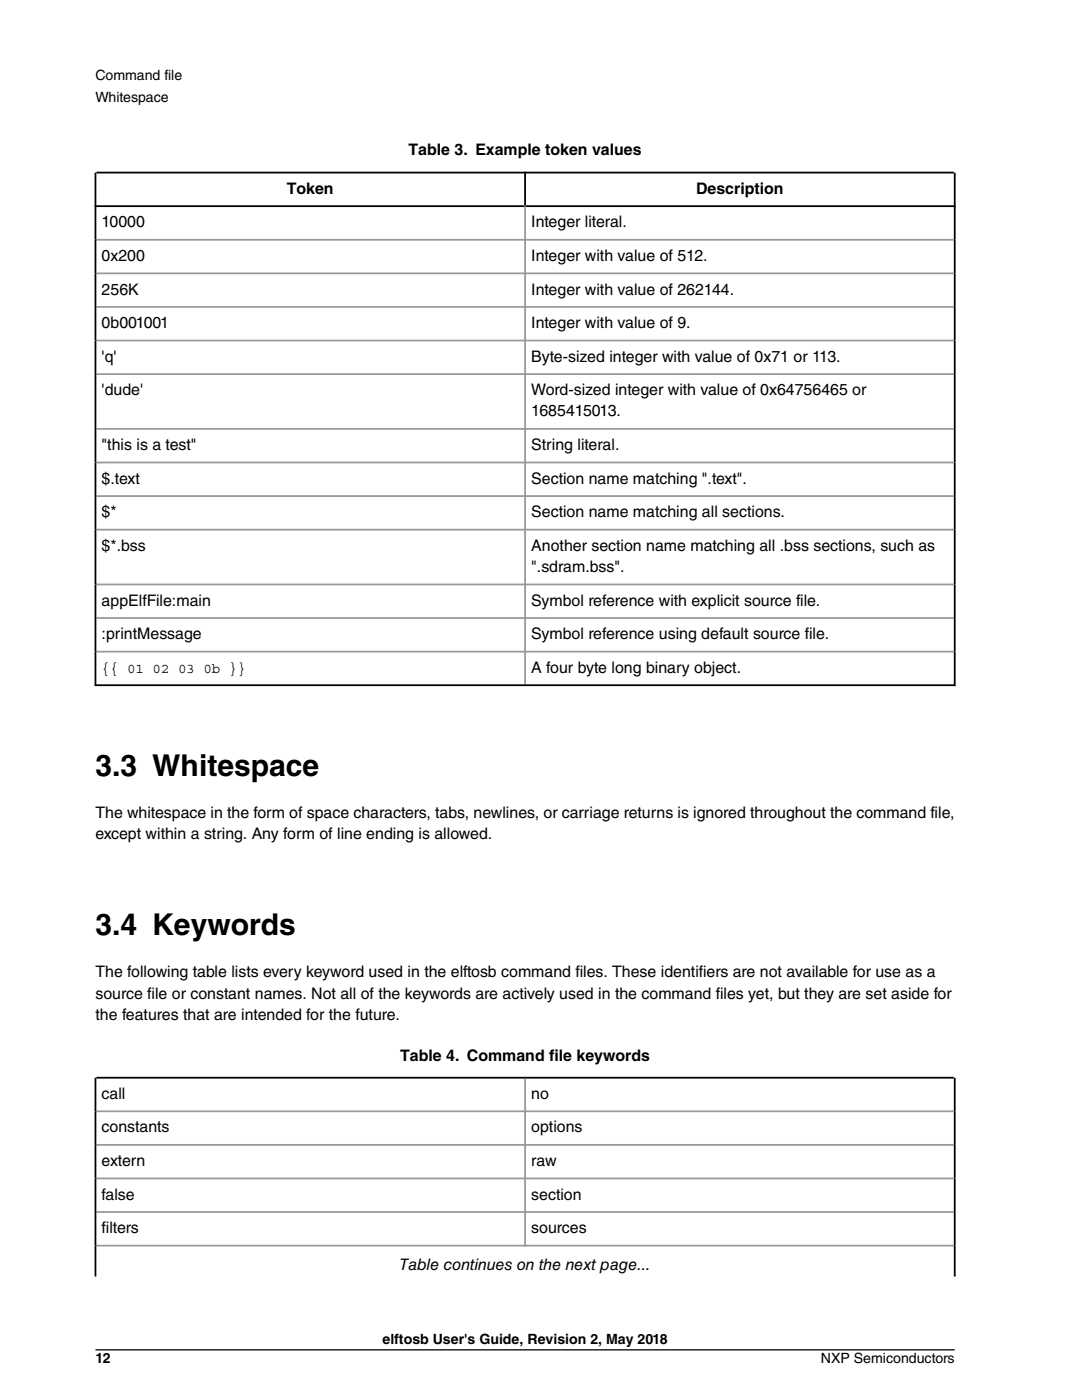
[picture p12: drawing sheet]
<svg xmlns="http://www.w3.org/2000/svg" width="216mm" height="279mm" viewBox="0 0 216 279" stroke-linecap="round" stroke-linejoin="round" font-family="sans-serif">
<defs><g id="words">
<g font-size="6">
<text x="19" y="154.8">3.3 Whitespace</text>
<text x="19.1" y="186.7">3.4 Keywords</text>
</g>
<g font-size="3.2">
<text x="81.5" y="31">Table 3. Example token values</text>
<text x="57.2" y="38.7">Token</text>
<text x="138.9" y="38.7">Description</text>
<text x="20.3" y="45.4">10000</text>
<text x="106" y="45.4">Integer literal.</text>
<text x="20.3" y="52.1">0x200</text>
<text x="106" y="52.1">Integer with value of 512.</text>
<text x="20.3" y="58.8">256K</text>
<text x="106" y="58.8">Integer with value of 262144.</text>
<text x="20.3" y="65.5">0b001001</text>
<text x="106" y="65.5">Integer with value of 9.</text>
<text x="20.3" y="72.2">'q'</text>
<text x="106" y="72.2">Byte-sized integer with value of 0x71 or 113.</text>
<text x="20.3" y="78.9">'dude'</text>
<text x="106" y="78.9">Word-sized integer with value of 0x64756465 or</text>
<text x="106" y="83.1">1685415013.</text>
<text x="20.3" y="89.8">&quot;this is a test&quot;</text>
<text x="106" y="89.8">String literal.</text>
<text x="20.3" y="96.5">$.text</text>
<text x="106" y="96.5">Section name matching &quot;.text&quot;.</text>
<text x="20.3" y="103.2">$*</text>
<text x="106" y="103.2">Section name matching all sections.</text>
<text x="20.3" y="109.9">$*.bss</text>
<text x="106" y="109.9">Another section name matching all .bss sections, such as</text>
<text x="106" y="114.2">&quot;.sdram.bss&quot;.</text>
<text x="20.3" y="120.9">appElfFile:main</text>
<text x="106" y="120.9">Symbol reference with explicit source file.</text>
<text x="20.3" y="127.6">:printMessage</text>
<text x="106" y="127.6">Symbol reference using default source file.</text>
<text x="106" y="134.3">A four byte long binary object.</text>
<text x="19" y="163.2">The whitespace in the form of space characters, tabs, newlines, or carriage returns is ignored throughout the command file,</text>
<text x="19" y="167.4">except within a string. Any form of line ending is allowed.</text>
<text x="19" y="195.1">The following table lists every keyword used in the elftosb command files. These identifiers are not available for use as a</text>
<text x="19" y="199.3">source file or constant names. Not all of the keywords are actively used in the command files yet, but they are set aside for</text>
<text x="19" y="203.5">the features that are intended for the future.</text>
<text x="79.9" y="211.7">Table 4. Command file keywords</text>
<text x="20.3" y="219.3">call</text>
<text x="106" y="219.3">no</text>
<text x="20.3" y="226">constants</text>
<text x="106" y="226">options</text>
<text x="20.3" y="232.7">extern</text>
<text x="106" y="232.7">raw</text>
<text x="20.3" y="239.4">false</text>
<text x="106" y="239.4">section</text>
<text x="20.3" y="246.1">filters</text>
<text x="106" y="246.1">sources</text>
<text x="79.7" y="253.5">Table continues on the next page...</text>
</g>
<g font-size="2.8">
<text x="19" y="15.9">Command file</text>
<text x="19" y="20.4">Whitespace</text>
<text x="20.3" y="134.3">{{ 01 02 03 0b }}</text>
<text x="76.3" y="268.3">elftosb User's Guide, Revision 2, May 2018</text>
<text x="19" y="272.1">12</text>
<text x="163.8" y="272.1">NXP Semiconductors</text>
</g>
</g></defs>
<path d="M19 26v8.4M190.5 26v8.4M19 206.7v8.4M190.5 206.7v8.4" fill="none" stroke="#fff" stroke-width=".35"/>
<path d="M19 34.4v102.5M19.2 34.4h171.1M104.8 34.3v6.8M190.5 34.4v102.5M18.9 41.1h171.8M18.9 136.8h171.8M19 215.1v39.7M19.2 215.1h171.1M190.5 215.1v39.7" fill="none" stroke="#000" stroke-width=".35"/>
<g fill="none" stroke="#999" stroke-width=".35">
<path d="M19.2 47.9h171.1M19.2 54.6h171.1M104.8 41.1v95.5M19.2 61.3h171.1M19.2 68h171.1M19.2 74.7h171.1M19.2 85.6h171.1M19.2 92.3h171.1M19.2 99h171.1M19.2 105.7h171.1M19.2 116.6h171.1M19.2 123.3h171.1"/>
<path d="M19.2 130h171.1M104.8 215.3v33.5M19.2 221.8h171.1M19.2 228.5h171.1M19.2 235.2h171.1M19.2 241.9h171.1M19.2 248.6h171.1"/>
</g>
<path d="M19 269.4h171.5" fill="none" stroke="#000" stroke-width=".26"/>
<use href="#words"/>
</svg>
